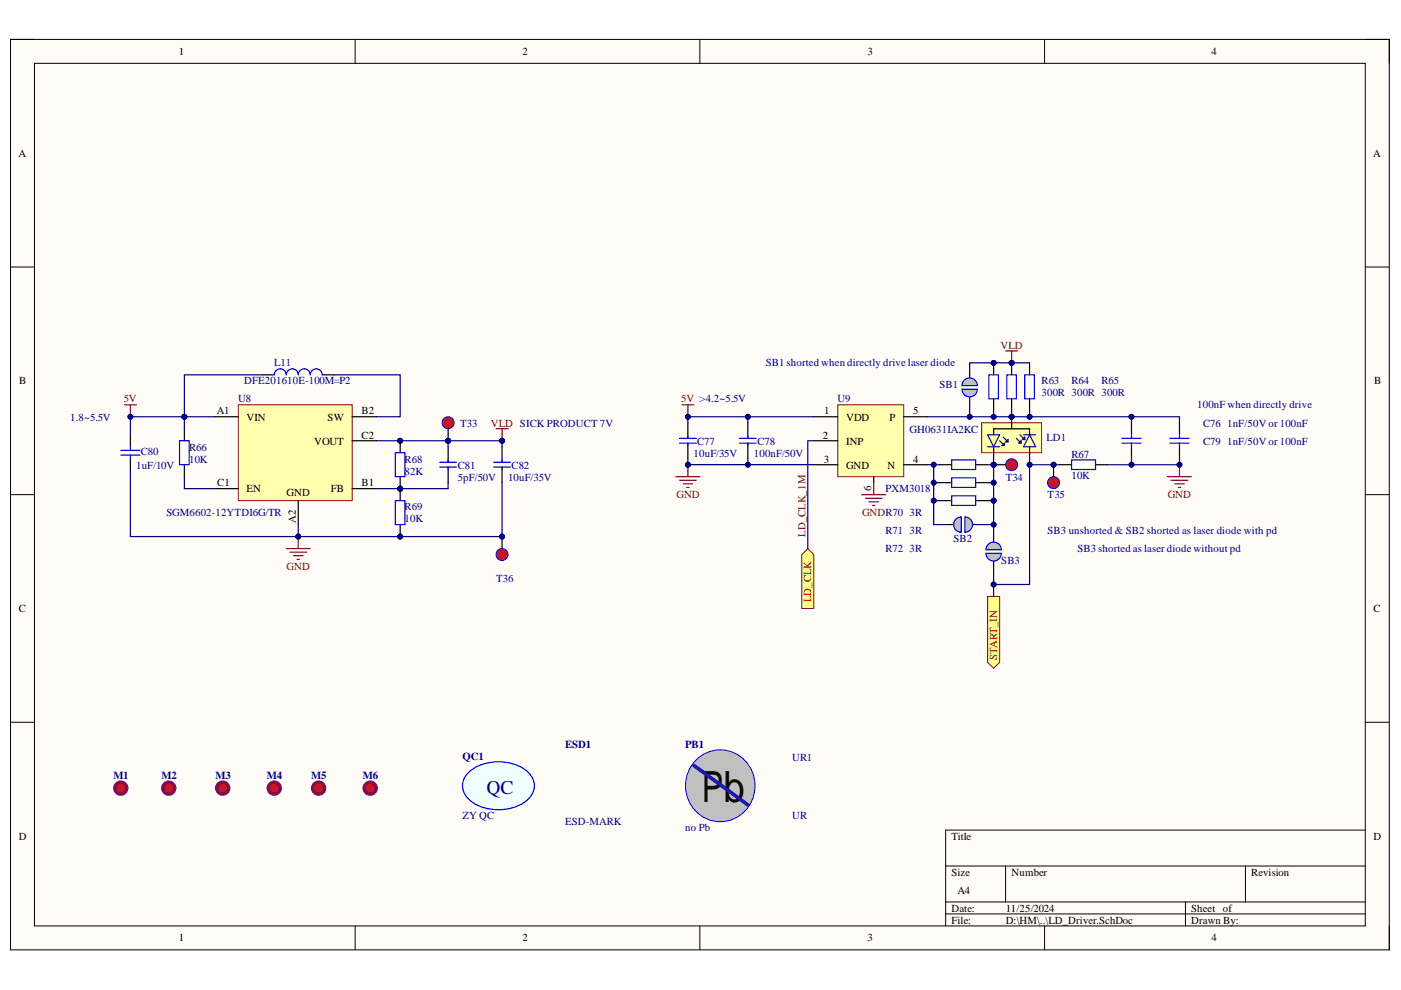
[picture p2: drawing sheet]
<svg xmlns="http://www.w3.org/2000/svg" width="297mm" height="210mm" viewBox="0 0 297 210" stroke-linecap="round" stroke-linejoin="round" font-family="sans-serif">
<defs><g id="words">
<text font-size="9.1" fill="#080d02" x="148.8" y="169.9">Pb</text>
<text font-size="4.1" fill="#000080" x="103.1" y="168.3">QC</text>
<g font-size="2.3">
<text x="37.9" y="11.7">1</text>
<text x="110.8" y="11.7">2</text>
<text x="183.9" y="11.7">3</text>
<text x="256.9" y="11.7">4</text>
<text x="3.9" y="33.3">A</text>
<text x="291.2" y="33.3">A</text>
<text x="4.1" y="81.5">B</text>
<text x="291.3" y="81.5">B</text>
<text x="45.9" y="87.8">A1</text>
<text x="52.3" y="89.2">VIN</text>
<text x="69.5" y="89.2">SW</text>
<text x="76.7" y="87.8">B2</text>
<text x="174.7" y="87.8">1</text>
<text x="179.4" y="89.2">VDD</text>
<text x="188.6" y="89.2">P</text>
<text x="193.6" y="87.8">5</text>
<text x="66.6" y="94.3">VOUT</text>
<text x="76.7" y="93">C2</text>
<text x="174.5" y="93">2</text>
<text x="179.4" y="94.3">INP</text>
<text x="174.6" y="98.1">3</text>
<text x="179.4" y="99.3">GND</text>
<text x="188.2" y="99.3">N</text>
<text x="193.6" y="98.1">4</text>
<text x="46" y="103.1">C1</text>
<text x="52.3" y="104.4">EN</text>
<text x="60.8" y="105.2">GND</text>
<text x="70.1" y="104.4">FB</text>
<text x="76.7" y="103.1">B1</text>
<text x="184.7" y="104.2" transform="rotate(-90 184.7 104.2)">6</text>
<text x="62.7" y="110.8" transform="rotate(-90 62.7 110.8)">A2</text>
<text x="4" y="129.8">C</text>
<text x="291.2" y="129.8">C</text>
<text x="4" y="178.1">D</text>
<text x="201.7" y="178.1">Title</text>
<text x="291.2" y="178.1">D</text>
<text x="201.7" y="185.7">Size</text>
<text x="214.5" y="185.7">Number</text>
<text x="265.3" y="185.7">Revision</text>
<text x="203" y="189.5">A4</text>
<text x="201.7" y="193.3">Date:</text>
<text x="201.7" y="195.8">File:</text>
<text x="213.2" y="193.3">11/25/2024</text>
<text x="213.2" y="195.8">D:\HM\..\LD_Driver.SchDoc</text>
<text x="252.6" y="193.3">Sheet of</text>
<text x="252.6" y="195.8">Drawn By:</text>
<text x="37.9" y="199.6">1</text>
<text x="110.8" y="199.6">2</text>
<text x="183.9" y="199.6">3</text>
<text x="256.9" y="199.6">4</text>
</g>
<g font-size="2.3" fill="#000080">
<text x="58.1" y="77.7">L11</text>
<text x="162.4" y="77.7">SB1 shorted when directly drive laser diode</text>
<text x="51.8" y="81.5">DFE201610E-100M=P2</text>
<text x="199.2" y="82.3">SB1</text>
<text x="220.8" y="81.5">R63</text>
<text x="227.2" y="81.5">R64</text>
<text x="233.5" y="81.5">R65</text>
<text x="14.9" y="89.2">1.8~5.5V</text>
<text x="50.5" y="85.3">U8</text>
<text x="177.6" y="85.3">U9</text>
<text x="220.8" y="84">300R 300R 300R</text>
<text x="253.8" y="86.6">100nF when directly drive</text>
<text x="40.1" y="95.5">R66</text>
<text x="97.6" y="90.5">T33</text>
<text x="147.8" y="94.3">C77</text>
<text x="160.6" y="94.3">C78</text>
<text x="192.8" y="91.7">GH0631IA2KC</text>
<text x="221.9" y="93.5">LD1</text>
<text x="255.1" y="90.5">C76</text>
<text x="255.1" y="94.3">C79</text>
<text x="260.2" y="90.5">1nF/50V or 100nF</text>
<text x="260.2" y="94.3">1nF/50V or 100nF</text>
<text x="28.9" y="99.3">1uF/10V</text>
<text x="29.9" y="96.6">C80</text>
<text x="40.1" y="98.1">10K</text>
<text x="85.8" y="100.6">82K</text>
<text x="85.8" y="98.1">R68</text>
<text x="97.1" y="99.3">C81</text>
<text x="97.1" y="101.9">5pF/50V</text>
<text x="107.7" y="101.9">10uF/35V</text>
<text x="108.5" y="99.3">C82</text>
<text x="147.1" y="96.8">10uF/35V</text>
<text x="159.8" y="96.8">100nF/50V</text>
<text x="213.2" y="101.9">T34</text>
<text x="227.2" y="101.6">10K</text>
<text x="227.2" y="97.1">R67</text>
<text x="187.8" y="104.4">PXM3018</text>
<text x="222.1" y="105.7">T35</text>
<text x="35.3" y="109.5">SGM6602-12YTDI6G/TR</text>
<text x="85.8" y="110.8">10K</text>
<text x="85.8" y="108.2">R69</text>
<text x="187.8" y="113.3">R71</text>
<text x="192.8" y="113.3">3R</text>
<text x="192.8" y="109.5">3R</text>
<text x="222.1" y="113.3">SB3 unshorted &amp; SB2 shorted as laser diode with pd</text>
<text x="187.8" y="117.1">R72</text>
<text x="192.8" y="117.1">3R</text>
<text x="202.1" y="114.9">SB2</text>
<text x="212.3" y="119.6">SB3</text>
<text x="228.5" y="117.1">SB3 shorted as laser diode without pd</text>
<text x="105.2" y="123.4">T36</text>
<text x="98.1" y="161.1">QC1</text>
<text x="119.8" y="158.5">ESD1</text>
<text x="145.3" y="158.5">PB1</text>
<text x="168" y="161.3">UR1</text>
<text x="24" y="165.1">M1</text>
<text x="34.3" y="165.1">M2</text>
<text x="45.7" y="165.1">M3</text>
<text x="56.6" y="165.1">M4</text>
<text x="66" y="165.1">M5</text>
<text x="76.9" y="165.1">M6</text>
<text x="98.1" y="173.7">ZY QC</text>
<text x="168" y="173.7">UR</text>
<text x="119.8" y="175">ESD-MARK</text>
<text x="145.3" y="176.3">no Pb</text>
</g>
<g font-size="2.3" fill="#800000">
<text x="212.1" y="73.9">VLD</text>
<text x="26.2" y="85.3">5V</text>
<text x="144.4" y="85.3">5V &gt;4.2~5.5V</text>
<text x="104.1" y="90.5">VLD SICK PRODUCT 7V</text>
<text x="143.4" y="105.7">GND</text>
<text x="247.6" y="105.7">GND</text>
<text x="170.7" y="113.8" transform="rotate(-90 170.7 113.8)">LD_CLK_1M</text>
<text x="182.8" y="109.5">GNDR70</text>
<text x="60.8" y="120.9">GND</text>
<text x="172" y="127.7" transform="rotate(-90 172 127.7)">LD_CLK</text>
<text x="211.4" y="139.8" transform="rotate(-90 211.4 139.8)">START_IN</text>
</g>
</g></defs>
<path d="M2.2 8.4h292.4v193h-292.4z" fill-rule="evenodd" fill="#fffcf8"/>
<path d="M2.2 8.4h292.4v193h-292.4z" fill="none" stroke="#000" stroke-width=".21"/>
<path d="M7.3 13.4h282.2v182.9h-282.2z" fill-rule="evenodd" fill="#fffcf8"/>
<g fill="none" stroke="#000" stroke-width=".21">
<path d="M2.2 8.4h5.1M7.3 13.4h282.2v182.9h-282.2zM75.3 8.4v5M148.4 8.4v5M221.5 8.4v5M289.5 8.4h5.1v5M2.2 56.6h5.1M289.5 56.6h5.1M2.2 104.9h5.1M289.5 104.9h5.1M2.2 153.1h5.1M289.5 153.1h5.1"/>
<path d="M289.5 176h-89v20.3M75.3 196.3v5.1M148.4 196.3v5.1M200.5 183.6h89M200.5 191.2h89M200.5 193.8h89M213.2 183.6v7.6M221.5 196.3v5.1M251.3 191.2v5.1M264.1 183.6v7.6M294.6 196.3v5.1"/>
</g>
<path d="M177.6 85.8h14v15.3h-14z" fill-rule="evenodd" fill="#ffffb0"/>
<path d="M177.6 85.8h14v15.3h-14z" fill="none" stroke="#800000" stroke-width=".21"/>
<path d="M172.5 88.4h5.1M172.5 93.4h5.1M172.5 98.5h5.1M191.6 88.4h5.1M191.6 98.5h5.1M185.2 101.1v1.2" fill="none" stroke="#000" stroke-width=".25"/>
<circle cx="210.7" cy="76.9" r=".51" fill="#000080"/>
<circle cx="210.7" cy="76.9" r=".51" fill="none" stroke="#000080" stroke-width=".21"/>
<path d="M210.7 76.9v2.6M210.7 84.6v2.5" fill="none" stroke="#000" stroke-width=".25"/>
<circle cx="210.7" cy="76.9" r=".51" fill="#000080"/>
<circle cx="210.7" cy="76.9" r=".51" fill="none" stroke="#000080" stroke-width=".21"/>
<path d="M209.6 79.5h2.1v5.1h-2.1z" fill="none" stroke="#00f" stroke-width=".25"/>
<circle cx="214.5" cy="76.9" r=".51" fill="#000080"/>
<circle cx="214.5" cy="76.9" r=".51" fill="none" stroke="#000080" stroke-width=".21"/>
<path d="M214.5 76.9v2.6M214.5 84.6v2.5" fill="none" stroke="#000" stroke-width=".25"/>
<circle cx="214.5" cy="76.9" r=".51" fill="#000080"/>
<circle cx="214.5" cy="76.9" r=".51" fill="none" stroke="#000080" stroke-width=".21"/>
<path d="M213.5 79.5h2v5.1h-2zM217.3 79.5h2v5.1h-2z" fill="none" stroke="#00f" stroke-width=".25"/>
<path d="M218.3 76.9v2.6M218.3 84.6v2.5" fill="none" stroke="#000" stroke-width=".25"/>
<path d="M144.6 85.8h2.5M145.8 85.8v2.6" fill="none" stroke="#800000" stroke-width=".25"/>
<circle cx="145.8" cy="88.4" r=".51" fill="#000080"/>
<circle cx="145.8" cy="88.4" r=".51" fill="none" stroke="#000080" stroke-width=".21"/>
<path d="M250.1 98.5v2.6M247.5 101.1h5.1M248.3 101.8h3.5M249.1 102.6h2M249.8 103.3h.5" fill="none" stroke="#800000" stroke-width=".25"/>
<circle cx="250.1" cy="98.5" r=".51" fill="#000080"/>
<circle cx="250.1" cy="98.5" r=".51" fill="none" stroke="#000080" stroke-width=".21"/>
<path d="M213.2 74.4h2.6M214.5 74.4v2.5" fill="none" stroke="#800000" stroke-width=".25"/>
<circle cx="214.5" cy="76.9" r=".51" fill="#000080"/>
<circle cx="214.5" cy="76.9" r=".51" fill="none" stroke="#000080" stroke-width=".21"/>
<path d="M145.8 98.5v2.6M143.3 101.1h5.1M144.1 101.8h3.5M144.8 102.6h2.1M145.6 103.3h.5" fill="none" stroke="#800000" stroke-width=".25"/>
<circle cx="145.8" cy="98.5" r=".51" fill="#000080"/>
<circle cx="145.8" cy="98.5" r=".51" fill="none" stroke="#000080" stroke-width=".21"/>
<path d="M50.5 85.8h24.2v20.3h-24.2z" fill-rule="evenodd" fill="#ffffb0"/>
<path d="M50.5 85.8h24.2v20.3h-24.2z" fill="none" stroke="#800000" stroke-width=".21"/>
<path d="M45.4 88.4h5.1M74.7 88.4h5.1M74.7 93.4h5.1M45.4 103.6h5.1M63.2 106.1v5.1M74.7 103.6h5.1" fill="none" stroke="#000" stroke-width=".25"/>
<path d="M105.2 90.9h2.5M106.4 90.9v2.5" fill="none" stroke="#800000" stroke-width=".25"/>
<circle cx="106.4" cy="93.4" r=".51" fill="#000080"/>
<circle cx="106.4" cy="93.4" r=".51" fill="none" stroke="#000080" stroke-width=".21"/>
<path d="M26.4 85.8h2.5M27.6 85.8v2.6" fill="none" stroke="#800000" stroke-width=".25"/>
<circle cx="27.6" cy="88.4" r=".51" fill="#000080"/>
<circle cx="27.6" cy="88.4" r=".51" fill="none" stroke="#000080" stroke-width=".21"/>
<path d="M60.7 116.3h5.1M61.5 117.1h3.5M62.2 117.8h2M63 118.6h.5M63.2 113.8v2.5" fill="none" stroke="#800000" stroke-width=".25"/>
<circle cx="63.2" cy="113.8" r=".51" fill="#000080"/>
<circle cx="63.2" cy="113.8" r=".51" fill="none" stroke="#000080" stroke-width=".21"/>
<path d="M170 117.6l1.3-1.3 1.2 1.3v11.4h-2.5z" fill-rule="evenodd" fill="#ffff80"/>
<path d="M170 117.6l1.3-1.3 1.2 1.3v11.4h-2.5z" fill="none" stroke="#800000" stroke-width=".21"/>
<circle cx="95" cy="93.4" r=".51" fill="#000080"/>
<circle cx="95" cy="93.4" r=".51" fill="none" stroke="#000080" stroke-width=".21"/>
<circle cx="95" cy="89.6" r="1.27" fill="#ee0e22"/>
<circle cx="95" cy="89.6" r="1.27" fill="none" stroke="#00f" stroke-width=".21"/>
<path d="M95 90.9v2.5" fill="none" stroke="#000" stroke-width=".25"/>
<circle cx="95" cy="93.4" r=".51" fill="#000080"/>
<circle cx="95" cy="93.4" r=".51" fill="none" stroke="#000080" stroke-width=".21"/>
<circle cx="106.4" cy="113.8" r=".51" fill="#000080"/>
<circle cx="106.4" cy="113.8" r=".51" fill="none" stroke="#000080" stroke-width=".21"/>
<circle cx="106.4" cy="117.6" r="1.27" fill="#ee0e22"/>
<circle cx="106.4" cy="117.6" r="1.27" fill="none" stroke="#00f" stroke-width=".21"/>
<path d="M106.4 113.8v2.5" fill="none" stroke="#000" stroke-width=".25"/>
<circle cx="106.4" cy="113.8" r=".51" fill="#000080"/>
<circle cx="106.4" cy="113.8" r=".51" fill="none" stroke="#000080" stroke-width=".21"/>
<path d="M209.4 126.5h2.5v13.9l-1.2 1.3-1.3-1.3z" fill-rule="evenodd" fill="#ffff80"/>
<path d="M209.4 126.5h2.5v13.9l-1.2 1.3-1.3-1.3z" fill="none" stroke="#800000" stroke-width=".21"/>
<path d="M55.6 79.5h2.5M68.3 79.5h2.6M27.6 92.2v2.5M27.6 97.3v2.5M39.1 90.9v2.5M39.1 98.5v2.6M95 94.7v3.3M95 99v3.3M106.4 94.7v3.3M106.4 99v3.3" fill="none" stroke="#000" stroke-width=".25"/>
<g fill="none" stroke="#00f" stroke-width=".25">
<path d="M58.1 79.5a1.27 1.27 0 0 1 1.3-1.3 1.27 1.27 0 0 1 1.3 1.3 1.27 1.27 0 0 1 1.3-1.3 1.27 1.27 0 0 1 1.2 1.3 1.27 1.27 0 0 1 1.3-1.3 1.27 1.27 0 0 1 1.3 1.3 1.27 1.27 0 0 1 1.2-1.3 1.27 1.27 0 0 1 1.3 1.3M25.6 95.5h4.1M25.6 96.5h4.1M27.6 94.7v.8M27.6 96.5v.8M38.1 93.4h2v5.1h-2zM93.2 99h3.6M93.2 98h3.6M95 97.5v.5M95 99v.5M104.7 99h3.5M104.7 98h3.5"/>
<path d="M106.4 97.5v.5M106.4 99v.5"/>
</g>
<circle cx="84.8" cy="113.8" r=".51" fill="#000080"/>
<circle cx="84.8" cy="113.8" r=".51" fill="none" stroke="#000080" stroke-width=".21"/>
<circle cx="84.8" cy="103.6" r=".51" fill="#000080"/>
<circle cx="84.8" cy="103.6" r=".51" fill="none" stroke="#000080" stroke-width=".21"/>
<path d="M84.8 111.2v2.6" fill="none" stroke="#000" stroke-width=".25"/>
<circle cx="84.8" cy="113.8" r=".51" fill="#000080"/>
<circle cx="84.8" cy="113.8" r=".51" fill="none" stroke="#000080" stroke-width=".21"/>
<path d="M84.8 103.6v2.5" fill="none" stroke="#000" stroke-width=".25"/>
<circle cx="84.8" cy="103.6" r=".51" fill="#000080"/>
<circle cx="84.8" cy="103.6" r=".51" fill="none" stroke="#000080" stroke-width=".21"/>
<path d="M83.8 106.1h2.1v5.1h-2.1z" fill="none" stroke="#00f" stroke-width=".25"/>
<circle cx="84.8" cy="103.6" r=".51" fill="#000080"/>
<circle cx="84.8" cy="103.6" r=".51" fill="none" stroke="#000080" stroke-width=".21"/>
<circle cx="84.8" cy="93.4" r=".51" fill="#000080"/>
<circle cx="84.8" cy="93.4" r=".51" fill="none" stroke="#000080" stroke-width=".21"/>
<path d="M84.8 101.1v2.5" fill="none" stroke="#000" stroke-width=".25"/>
<circle cx="84.8" cy="103.6" r=".51" fill="#000080"/>
<circle cx="84.8" cy="103.6" r=".51" fill="none" stroke="#000080" stroke-width=".21"/>
<path d="M84.8 93.4v2.6" fill="none" stroke="#000" stroke-width=".25"/>
<circle cx="84.8" cy="93.4" r=".51" fill="#000080"/>
<circle cx="84.8" cy="93.4" r=".51" fill="none" stroke="#000080" stroke-width=".21"/>
<g fill="none" stroke="#00f" stroke-width=".25">
<path d="M83.8 96h2.1v5.1h-2.1zM144.1 92.9h3.5M144.1 94h3.5M145.8 92.4v.5M145.8 94v.5M156.8 92.9h3.5M156.8 94h3.5M158.6 92.4v.5M158.6 94v.5M237.9 92.9h4M237.9 94h4M239.9 92.2v.7"/>
<path d="M239.9 94v.7M248 92.9h4.1M248 94h4.1M250.1 92.2v.7M250.1 94v.7"/>
</g>
<path d="M145.8 89.6v3.3M145.8 94v3.3M158.6 89.6v3.3M158.6 94v3.3M239.9 89.6v2.6M239.9 94.7v2.6M250.1 89.6v2.6M250.1 94.7v2.6" fill="none" stroke="#000" stroke-width=".25"/>
<circle cx="214.5" cy="88.4" r=".51" fill="#000080"/>
<circle cx="214.5" cy="88.4" r=".51" fill="none" stroke="#000080" stroke-width=".21"/>
<path d="M208.1 89.6h12.7v6.4h-12.7z" fill-rule="evenodd" fill="#ffffb0"/>
<path d="M208.1 89.6h12.7v6.4h-12.7z" fill="none" stroke="#800000" stroke-width=".21"/>
<path d="M210.7 94.7v2.6M214.5 88.4v2.5M218.3 94.7v2.6" fill="none" stroke="#000" stroke-width=".25"/>
<path d="M215.5 92.9l1 1.1M216 94l.5-.6v.6zM216.3 92.2l1 1M216.8 93.2l.5-.5v.5zM217 92.2h2.6M218.3 92.2l1.3 2.5h-2.6z" fill="none" stroke="#11037f" stroke-width=".25"/>
<circle cx="214.5" cy="88.4" r=".51" fill="#000080"/>
<circle cx="214.5" cy="88.4" r=".51" fill="none" stroke="#000080" stroke-width=".21"/>
<path d="M209.4 92.2h2.5l-1.2 2.5zM209.4 94.7h2.5M211.9 93.4l1.1 1.1M212.5 94.5l.5-.5v.5zM212.7 92.7l1 1M213.2 93.7l.5-.5v.5z" fill="none" stroke="#11037f" stroke-width=".25"/>
<path d="M205.6 79v1.2M205.6 84.1v1.2M210.7 92.2v-1.3h7.6v1.3M224.6 98.5h2.6M232.3 98.5h2.5" fill="none" stroke="#000" stroke-width=".25"/>
<path d="M227.2 97.5h5.1v2h-5.1z" fill="none" stroke="#00f" stroke-width=".25"/>
<path d="M204 82.5l3.2 .1-.2 .7-.4 .5-.6 .3h-.5l-.7-.1-.4-.4-.3-.5z" fill-rule="evenodd" fill="#c0c0c0"/>
<path d="M204 82.5l3.2 .1-.2 .7-.4 .5-.6 .3h-.5l-.7-.1-.4-.4-.3-.5z" fill="none" stroke="#00f" stroke-width=".25"/>
<path d="M204.4 80.6l.8-.4h1l.8 .7 .2 .9h-3.2l.1-.6z" fill-rule="evenodd" fill="#c0c0c0"/>
<path d="M201.8 97.5h5.1v2h-5.1zM204.4 80.6l.8-.4h1l.8 .7 .2 .9h-3.2l.1-.6zM201.8 105.1h5.1v2.1h-5.1zM201.8 101.3h5.1v2h-5.1z" fill="none" stroke="#00f" stroke-width=".25"/>
<path d="M199.2 98.5h2.6M206.9 98.5h2.5M199.2 106.1h2.6M199.2 102.3h2.6M201 111.2h1.3M206.1 111.2h1.3M206.9 106.1h2.5M206.9 102.3h2.5" fill="none" stroke="#000" stroke-width=".25"/>
<path d="M204.6 109.6l.5 .1 .6 .3 .5 1.1-.1 .7-.3 .5-.5 .4-.6 .1z" fill-rule="evenodd" fill="#c0c0c0"/>
<path d="M204.6 109.6l.5 .1 .6 .3 .5 1.1-.1 .7-.3 .5-.5 .4-.6 .1z" fill="none" stroke="#00f" stroke-width=".25"/>
<path d="M202.6 110.1l.6-.4 .6-.1v3.2l-.9-.2-.6-.7-.1-1z" fill-rule="evenodd" fill="#c0c0c0"/>
<path d="M202.6 110.1l.6-.4 .6-.1v3.2l-.9-.2-.6-.7-.1-1z" fill="none" stroke="#00f" stroke-width=".25"/>
<circle cx="223.4" cy="98.5" r=".51" fill="#000080"/>
<circle cx="223.4" cy="98.5" r=".51" fill="none" stroke="#000080" stroke-width=".21"/>
<circle cx="223.4" cy="102.3" r="1.27" fill="#ee0e22"/>
<circle cx="223.4" cy="102.3" r="1.27" fill="none" stroke="#00f" stroke-width=".21"/>
<path d="M223.4 98.5v2.6" fill="none" stroke="#000" stroke-width=".25"/>
<circle cx="223.4" cy="98.5" r=".51" fill="#000080"/>
<circle cx="223.4" cy="98.5" r=".51" fill="none" stroke="#000080" stroke-width=".21"/>
<circle cx="210.7" cy="98.5" r=".51" fill="#000080"/>
<circle cx="210.7" cy="98.5" r=".51" fill="none" stroke="#000080" stroke-width=".21"/>
<circle cx="214.5" cy="98.5" r="1.27" fill="#ee0e22"/>
<circle cx="214.5" cy="98.5" r="1.27" fill="none" stroke="#00f" stroke-width=".21"/>
<path d="M210.7 98.5h2.5" fill="none" stroke="#000" stroke-width=".25"/>
<circle cx="210.7" cy="98.5" r=".51" fill="#000080"/>
<circle cx="210.7" cy="98.5" r=".51" fill="none" stroke="#000080" stroke-width=".21"/>
<path d="M210.7 113.8v1.2M210.7 118.8v1.3" fill="none" stroke="#000" stroke-width=".25"/>
<path d="M209.6 115.4l.7-.4h.9l.8 .7 .3 .9h-3.3l.1-.6z" fill-rule="evenodd" fill="#c0c0c0"/>
<path d="M209.6 115.4l.7-.4h.9l.8 .7 .3 .9h-3.3l.1-.6z" fill="none" stroke="#00f" stroke-width=".25"/>
<path d="M209 117.3l3.3 .1-.2 .7-.3 .4-.6 .3-.6 .1-.7-.1-.4-.4-.4-.5z" fill-rule="evenodd" fill="#c0c0c0"/>
<path d="M209 117.3l3.3 .1-.2 .7-.3 .4-.6 .3-.6 .1-.7-.1-.4-.4-.4-.5z" fill="none" stroke="#00f" stroke-width=".25"/>
<path d="M210.7 120.1v3.8" fill="none" stroke="#000080" stroke-width=".25"/>
<circle cx="210.7" cy="123.9" r=".51" fill="#000080"/>
<circle cx="210.7" cy="123.9" r=".51" fill="none" stroke="#000080" stroke-width=".21"/>
<path d="M27.6 99.8v14h78.8v-11.5" fill="none" stroke="#000080" stroke-width=".25"/>
<circle cx="63.2" cy="113.8" r=".51" fill="#000080"/>
<circle cx="63.2" cy="113.8" r=".51" fill="none" stroke="#000080" stroke-width=".21"/>
<circle cx="84.8" cy="113.8" r=".51" fill="#000080"/>
<circle cx="84.8" cy="113.8" r=".51" fill="none" stroke="#000080" stroke-width=".21"/>
<circle cx="106.4" cy="113.8" r=".51" fill="#000080"/>
<circle cx="106.4" cy="113.8" r=".51" fill="none" stroke="#000080" stroke-width=".21"/>
<path d="M39.1 88.4h-11.5v3.8" fill="none" stroke="#000080" stroke-width=".25"/>
<circle cx="39.1" cy="88.4" r=".51" fill="#000080"/>
<circle cx="39.1" cy="88.4" r=".51" fill="none" stroke="#000080" stroke-width=".21"/>
<circle cx="27.6" cy="88.4" r=".51" fill="#000080"/>
<circle cx="27.6" cy="88.4" r=".51" fill="none" stroke="#000080" stroke-width=".21"/>
<path d="M39.1 88.4h6.3M39.1 101.1v2.5h6.3" fill="none" stroke="#000080" stroke-width=".25"/>
<circle cx="39.1" cy="88.4" r=".51" fill="#000080"/>
<circle cx="39.1" cy="88.4" r=".51" fill="none" stroke="#000080" stroke-width=".21"/>
<path d="M55.6 79.5h-16.5v8.9" fill="none" stroke="#000080" stroke-width=".25"/>
<circle cx="39.1" cy="88.4" r=".51" fill="#000080"/>
<circle cx="39.1" cy="88.4" r=".51" fill="none" stroke="#000080" stroke-width=".21"/>
<path d="M70.9 79.5h13.9v8.9h-5M79.8 103.6h5" fill="none" stroke="#000080" stroke-width=".25"/>
<circle cx="84.8" cy="103.6" r=".51" fill="#000080"/>
<circle cx="84.8" cy="103.6" r=".51" fill="none" stroke="#000080" stroke-width=".21"/>
<path d="M79.8 93.4h15.2" fill="none" stroke="#000080" stroke-width=".25"/>
<circle cx="84.8" cy="93.4" r=".51" fill="#000080"/>
<circle cx="84.8" cy="93.4" r=".51" fill="none" stroke="#000080" stroke-width=".21"/>
<circle cx="95" cy="93.4" r=".51" fill="#000080"/>
<circle cx="95" cy="93.4" r=".51" fill="none" stroke="#000080" stroke-width=".21"/>
<path d="M95 102.3v1.3h-10.2" fill="none" stroke="#000080" stroke-width=".25"/>
<circle cx="84.8" cy="103.6" r=".51" fill="#000080"/>
<circle cx="84.8" cy="103.6" r=".51" fill="none" stroke="#000080" stroke-width=".21"/>
<path d="M95 93.4h11.4" fill="none" stroke="#000080" stroke-width=".25"/>
<circle cx="95" cy="93.4" r=".51" fill="#000080"/>
<circle cx="95" cy="93.4" r=".51" fill="none" stroke="#000080" stroke-width=".21"/>
<circle cx="106.4" cy="93.4" r=".51" fill="#000080"/>
<circle cx="106.4" cy="93.4" r=".51" fill="none" stroke="#000080" stroke-width=".21"/>
<path d="M145.8 98.5h26.7" fill="none" stroke="#000080" stroke-width=".25"/>
<circle cx="145.8" cy="98.5" r=".51" fill="#000080"/>
<circle cx="145.8" cy="98.5" r=".51" fill="none" stroke="#000080" stroke-width=".21"/>
<circle cx="158.6" cy="98.5" r=".51" fill="#000080"/>
<circle cx="158.6" cy="98.5" r=".51" fill="none" stroke="#000080" stroke-width=".21"/>
<path d="M172.5 88.4h-26.7v1.2" fill="none" stroke="#000080" stroke-width=".25"/>
<circle cx="145.8" cy="88.4" r=".51" fill="#000080"/>
<circle cx="145.8" cy="88.4" r=".51" fill="none" stroke="#000080" stroke-width=".21"/>
<circle cx="158.6" cy="88.4" r=".51" fill="#000080"/>
<circle cx="158.6" cy="88.4" r=".51" fill="none" stroke="#000080" stroke-width=".21"/>
<path d="M172.5 93.4h-1.2v22.9M196.7 98.5h1.3v7.6h1.2" fill="none" stroke="#000080" stroke-width=".25"/>
<circle cx="198" cy="98.5" r=".51" fill="#000080"/>
<circle cx="198" cy="98.5" r=".51" fill="none" stroke="#000080" stroke-width=".21"/>
<circle cx="198" cy="102.3" r=".51" fill="#000080"/>
<circle cx="198" cy="102.3" r=".51" fill="none" stroke="#000080" stroke-width=".21"/>
<circle cx="198" cy="106.1" r=".51" fill="#000080"/>
<circle cx="198" cy="106.1" r=".51" fill="none" stroke="#000080" stroke-width=".21"/>
<path d="M196.7 88.4h53.4v1.2" fill="none" stroke="#000080" stroke-width=".25"/>
<circle cx="239.9" cy="88.4" r=".51" fill="#000080"/>
<circle cx="239.9" cy="88.4" r=".51" fill="none" stroke="#000080" stroke-width=".21"/>
<circle cx="218.3" cy="88.4" r=".51" fill="#000080"/>
<circle cx="218.3" cy="88.4" r=".51" fill="none" stroke="#000080" stroke-width=".21"/>
<circle cx="214.5" cy="88.4" r=".51" fill="#000080"/>
<circle cx="214.5" cy="88.4" r=".51" fill="none" stroke="#000080" stroke-width=".21"/>
<circle cx="210.7" cy="88.4" r=".51" fill="#000080"/>
<circle cx="210.7" cy="88.4" r=".51" fill="none" stroke="#000080" stroke-width=".21"/>
<circle cx="205.6" cy="88.4" r=".51" fill="#000080"/>
<circle cx="205.6" cy="88.4" r=".51" fill="none" stroke="#000080" stroke-width=".21"/>
<path d="M198 106.1v5.1h3" fill="none" stroke="#000080" stroke-width=".25"/>
<circle cx="198" cy="106.1" r=".51" fill="#000080"/>
<circle cx="198" cy="106.1" r=".51" fill="none" stroke="#000080" stroke-width=".21"/>
<path d="M198 102.3h1.2" fill="none" stroke="#000080" stroke-width=".25"/>
<circle cx="198" cy="102.3" r=".51" fill="#000080"/>
<circle cx="198" cy="102.3" r=".51" fill="none" stroke="#000080" stroke-width=".21"/>
<path d="M198 98.5h1.2" fill="none" stroke="#000080" stroke-width=".25"/>
<circle cx="198" cy="98.5" r=".51" fill="#000080"/>
<circle cx="198" cy="98.5" r=".51" fill="none" stroke="#000080" stroke-width=".21"/>
<path d="M218.3 76.9h-12.7v2.1" fill="none" stroke="#000080" stroke-width=".25"/>
<circle cx="214.5" cy="76.9" r=".51" fill="#000080"/>
<circle cx="214.5" cy="76.9" r=".51" fill="none" stroke="#000080" stroke-width=".21"/>
<circle cx="210.7" cy="76.9" r=".51" fill="#000080"/>
<circle cx="210.7" cy="76.9" r=".51" fill="none" stroke="#000080" stroke-width=".21"/>
<path d="M207.4 111.2h3.3" fill="none" stroke="#000080" stroke-width=".25"/>
<circle cx="210.7" cy="111.2" r=".51" fill="#000080"/>
<circle cx="210.7" cy="111.2" r=".51" fill="none" stroke="#000080" stroke-width=".21"/>
<path d="M209.4 106.1h1.3" fill="none" stroke="#000080" stroke-width=".25"/>
<circle cx="210.7" cy="106.1" r=".51" fill="#000080"/>
<circle cx="210.7" cy="106.1" r=".51" fill="none" stroke="#000080" stroke-width=".21"/>
<path d="M209.4 102.3h1.3" fill="none" stroke="#000080" stroke-width=".25"/>
<circle cx="210.7" cy="102.3" r=".51" fill="#000080"/>
<circle cx="210.7" cy="102.3" r=".51" fill="none" stroke="#000080" stroke-width=".21"/>
<path d="M209.4 98.5h1.3" fill="none" stroke="#000080" stroke-width=".25"/>
<circle cx="210.7" cy="98.5" r=".51" fill="#000080"/>
<circle cx="210.7" cy="98.5" r=".51" fill="none" stroke="#000080" stroke-width=".21"/>
<path d="M218.3 98.5v25.4h-7.6v2.6" fill="none" stroke="#000080" stroke-width=".25"/>
<circle cx="218.3" cy="98.5" r=".51" fill="#000080"/>
<circle cx="218.3" cy="98.5" r=".51" fill="none" stroke="#000080" stroke-width=".21"/>
<circle cx="210.7" cy="123.9" r=".51" fill="#000080"/>
<circle cx="210.7" cy="123.9" r=".51" fill="none" stroke="#000080" stroke-width=".21"/>
<path d="M218.3 97.3v1.2h6.3" fill="none" stroke="#000080" stroke-width=".25"/>
<circle cx="218.3" cy="98.5" r=".51" fill="#000080"/>
<circle cx="218.3" cy="98.5" r=".51" fill="none" stroke="#000080" stroke-width=".21"/>
<circle cx="223.4" cy="98.5" r=".51" fill="#000080"/>
<circle cx="223.4" cy="98.5" r=".51" fill="none" stroke="#000080" stroke-width=".21"/>
<path d="M234.8 98.5h5.1" fill="none" stroke="#000080" stroke-width=".25"/>
<circle cx="239.9" cy="98.5" r=".51" fill="#000080"/>
<circle cx="239.9" cy="98.5" r=".51" fill="none" stroke="#000080" stroke-width=".21"/>
<path d="M239.9 97.3v1.2h10.2v-1.2" fill="none" stroke="#000080" stroke-width=".25"/>
<circle cx="239.9" cy="98.5" r=".51" fill="#000080"/>
<circle cx="239.9" cy="98.5" r=".51" fill="none" stroke="#000080" stroke-width=".21"/>
<circle cx="250.1" cy="98.5" r=".51" fill="#000080"/>
<circle cx="250.1" cy="98.5" r=".51" fill="none" stroke="#000080" stroke-width=".21"/>
<path d="M39.1 88.4v2.5" fill="none" stroke="#000080" stroke-width=".25"/>
<circle cx="39.1" cy="88.4" r=".51" fill="#000080"/>
<circle cx="39.1" cy="88.4" r=".51" fill="none" stroke="#000080" stroke-width=".21"/>
<path d="M63.2 111.2v2.6" fill="none" stroke="#000080" stroke-width=".25"/>
<circle cx="63.2" cy="113.8" r=".51" fill="#000080"/>
<circle cx="63.2" cy="113.8" r=".51" fill="none" stroke="#000080" stroke-width=".21"/>
<path d="M95 93.4v1.3" fill="none" stroke="#000080" stroke-width=".25"/>
<circle cx="95" cy="93.4" r=".51" fill="#000080"/>
<circle cx="95" cy="93.4" r=".51" fill="none" stroke="#000080" stroke-width=".21"/>
<path d="M106.4 93.4v1.3" fill="none" stroke="#000080" stroke-width=".25"/>
<circle cx="106.4" cy="93.4" r=".51" fill="#000080"/>
<circle cx="106.4" cy="93.4" r=".51" fill="none" stroke="#000080" stroke-width=".21"/>
<path d="M145.8 97.3v1.2" fill="none" stroke="#000080" stroke-width=".25"/>
<circle cx="145.8" cy="98.5" r=".51" fill="#000080"/>
<circle cx="145.8" cy="98.5" r=".51" fill="none" stroke="#000080" stroke-width=".21"/>
<path d="M158.6 97.3v1.2" fill="none" stroke="#000080" stroke-width=".25"/>
<circle cx="158.6" cy="98.5" r=".51" fill="#000080"/>
<circle cx="158.6" cy="98.5" r=".51" fill="none" stroke="#000080" stroke-width=".21"/>
<path d="M158.6 88.4v1.2" fill="none" stroke="#000080" stroke-width=".25"/>
<circle cx="158.6" cy="88.4" r=".51" fill="#000080"/>
<circle cx="158.6" cy="88.4" r=".51" fill="none" stroke="#000080" stroke-width=".21"/>
<path d="M205.6 85.3v3.1" fill="none" stroke="#000080" stroke-width=".25"/>
<circle cx="205.6" cy="88.4" r=".51" fill="#000080"/>
<circle cx="205.6" cy="88.4" r=".51" fill="none" stroke="#000080" stroke-width=".21"/>
<path d="M210.7 106.1v7.7" fill="none" stroke="#000080" stroke-width=".25"/>
<circle cx="210.7" cy="111.2" r=".51" fill="#000080"/>
<circle cx="210.7" cy="111.2" r=".51" fill="none" stroke="#000080" stroke-width=".21"/>
<circle cx="210.7" cy="106.1" r=".51" fill="#000080"/>
<circle cx="210.7" cy="106.1" r=".51" fill="none" stroke="#000080" stroke-width=".21"/>
<path d="M210.7 98.5v7.6" fill="none" stroke="#000080" stroke-width=".25"/>
<circle cx="210.7" cy="106.1" r=".51" fill="#000080"/>
<circle cx="210.7" cy="106.1" r=".51" fill="none" stroke="#000080" stroke-width=".21"/>
<circle cx="210.7" cy="102.3" r=".51" fill="#000080"/>
<circle cx="210.7" cy="102.3" r=".51" fill="none" stroke="#000080" stroke-width=".21"/>
<circle cx="210.7" cy="98.5" r=".51" fill="#000080"/>
<circle cx="210.7" cy="98.5" r=".51" fill="none" stroke="#000080" stroke-width=".21"/>
<path d="M210.7 97.3v1.2" fill="none" stroke="#000080" stroke-width=".25"/>
<circle cx="210.7" cy="98.5" r=".51" fill="#000080"/>
<circle cx="210.7" cy="98.5" r=".51" fill="none" stroke="#000080" stroke-width=".21"/>
<path d="M210.7 87.1v1.3" fill="none" stroke="#000080" stroke-width=".25"/>
<circle cx="210.7" cy="88.4" r=".51" fill="#000080"/>
<circle cx="210.7" cy="88.4" r=".51" fill="none" stroke="#000080" stroke-width=".21"/>
<path d="M214.5 87.1v1.3" fill="none" stroke="#000080" stroke-width=".25"/>
<circle cx="214.5" cy="88.4" r=".51" fill="#000080"/>
<circle cx="214.5" cy="88.4" r=".51" fill="none" stroke="#000080" stroke-width=".21"/>
<path d="M218.3 87.1v1.3" fill="none" stroke="#000080" stroke-width=".25"/>
<circle cx="218.3" cy="88.4" r=".51" fill="#000080"/>
<circle cx="218.3" cy="88.4" r=".51" fill="none" stroke="#000080" stroke-width=".21"/>
<path d="M239.9 88.4v1.2" fill="none" stroke="#000080" stroke-width=".25"/>
<circle cx="239.9" cy="88.4" r=".51" fill="#000080"/>
<circle cx="239.9" cy="88.4" r=".51" fill="none" stroke="#000080" stroke-width=".21"/>
<path d="M147.9 160.9a7.5 7.5 0 0 1 9.8 .1 7.5 7.5 0 0 1 1.2 9.8 7.4 7.4 0 0 1-9.4 2.6 7.4 7.4 0 0 1-3.8-9 7.7 7.7 0 0 1 2.2-3.5z" fill="#c0c0c0"/>
<path d="M147.9 160.9a7.5 7.5 0 0 1 9.8 .1 7.5 7.5 0 0 1 1.2 9.8 7.4 7.4 0 0 1-9.4 2.6 7.4 7.4 0 0 1-3.8-9 7.7 7.7 0 0 1 2.2-3.5z" fill="none" stroke="#00f" stroke-width=".21"/>
<path d="M147.1 162.3l11.5 8.4" fill="none" stroke="#0000b4" stroke-width=".76"/>
<path d="M99.3 163.8a10 10 0 0 1 12.8 0 3.8 3.8 0 0 1-.7 6.1 10.2 10.2 0 0 1-12.1-.5 3.7 3.7 0 0 1 0-5.6z" fill="#f0ffff"/>
<path d="M99.3 163.8a10 10 0 0 1 12.8 0 3.8 3.8 0 0 1-.7 6.1 10.2 10.2 0 0 1-12.1-.5 3.7 3.7 0 0 1 0-5.6z" fill="none" stroke="#00f" stroke-width=".25"/>
<path d="M24.3 167.1h1.3" fill="none" stroke="#000" stroke-width=".25"/>
<circle cx="25.6" cy="167.1" r="1.52" fill="#800080"/>
<circle cx="25.6" cy="167.1" r="1.52" fill="none" stroke="#800080" stroke-width=".21"/>
<circle cx="25.6" cy="167.1" r=".76" fill="#f00"/>
<circle cx="25.6" cy="167.1" r=".76" fill="none" stroke="#f00" stroke-width=".21"/>
<path d="M34.5 167.1h1.3" fill="none" stroke="#000" stroke-width=".25"/>
<circle cx="35.8" cy="167.1" r="1.53" fill="#800080"/>
<circle cx="35.8" cy="167.1" r="1.53" fill="none" stroke="#800080" stroke-width=".21"/>
<circle cx="35.8" cy="167.1" r=".76" fill="#f00"/>
<circle cx="35.8" cy="167.1" r=".76" fill="none" stroke="#f00" stroke-width=".21"/>
<path d="M45.9 167.1h1.3" fill="none" stroke="#000" stroke-width=".25"/>
<circle cx="47.2" cy="167.1" r="1.53" fill="#800080"/>
<circle cx="47.2" cy="167.1" r="1.53" fill="none" stroke="#800080" stroke-width=".21"/>
<circle cx="47.2" cy="167.1" r=".76" fill="#f00"/>
<circle cx="47.2" cy="167.1" r=".76" fill="none" stroke="#f00" stroke-width=".21"/>
<path d="M56.9 167.1h1.2" fill="none" stroke="#000" stroke-width=".25"/>
<circle cx="58.1" cy="167.1" r="1.53" fill="#800080"/>
<circle cx="58.1" cy="167.1" r="1.53" fill="none" stroke="#800080" stroke-width=".21"/>
<circle cx="58.1" cy="167.1" r=".76" fill="#f00"/>
<circle cx="58.1" cy="167.1" r=".76" fill="none" stroke="#f00" stroke-width=".21"/>
<path d="M182.7 104.9h5.1M183.5 105.6h3.5M184.2 106.4h2.1M185 107.2h.5M185.2 102.3v2.6" fill="none" stroke="#800000" stroke-width=".25"/>
<path d="M66.3 167.1h1.3" fill="none" stroke="#000" stroke-width=".25"/>
<circle cx="67.6" cy="167.1" r="1.53" fill="#800080"/>
<circle cx="67.6" cy="167.1" r="1.53" fill="none" stroke="#800080" stroke-width=".21"/>
<circle cx="67.6" cy="167.1" r=".76" fill="#f00"/>
<circle cx="67.6" cy="167.1" r=".76" fill="none" stroke="#f00" stroke-width=".21"/>
<path d="M77.2 167.1h1.3" fill="none" stroke="#000" stroke-width=".25"/>
<circle cx="78.5" cy="167.1" r="1.52" fill="#800080"/>
<circle cx="78.5" cy="167.1" r="1.52" fill="none" stroke="#800080" stroke-width=".21"/>
<circle cx="78.5" cy="167.1" r=".76" fill="#f00"/>
<circle cx="78.5" cy="167.1" r=".76" fill="none" stroke="#f00" stroke-width=".21"/>
<use href="#words"/>
</svg>
